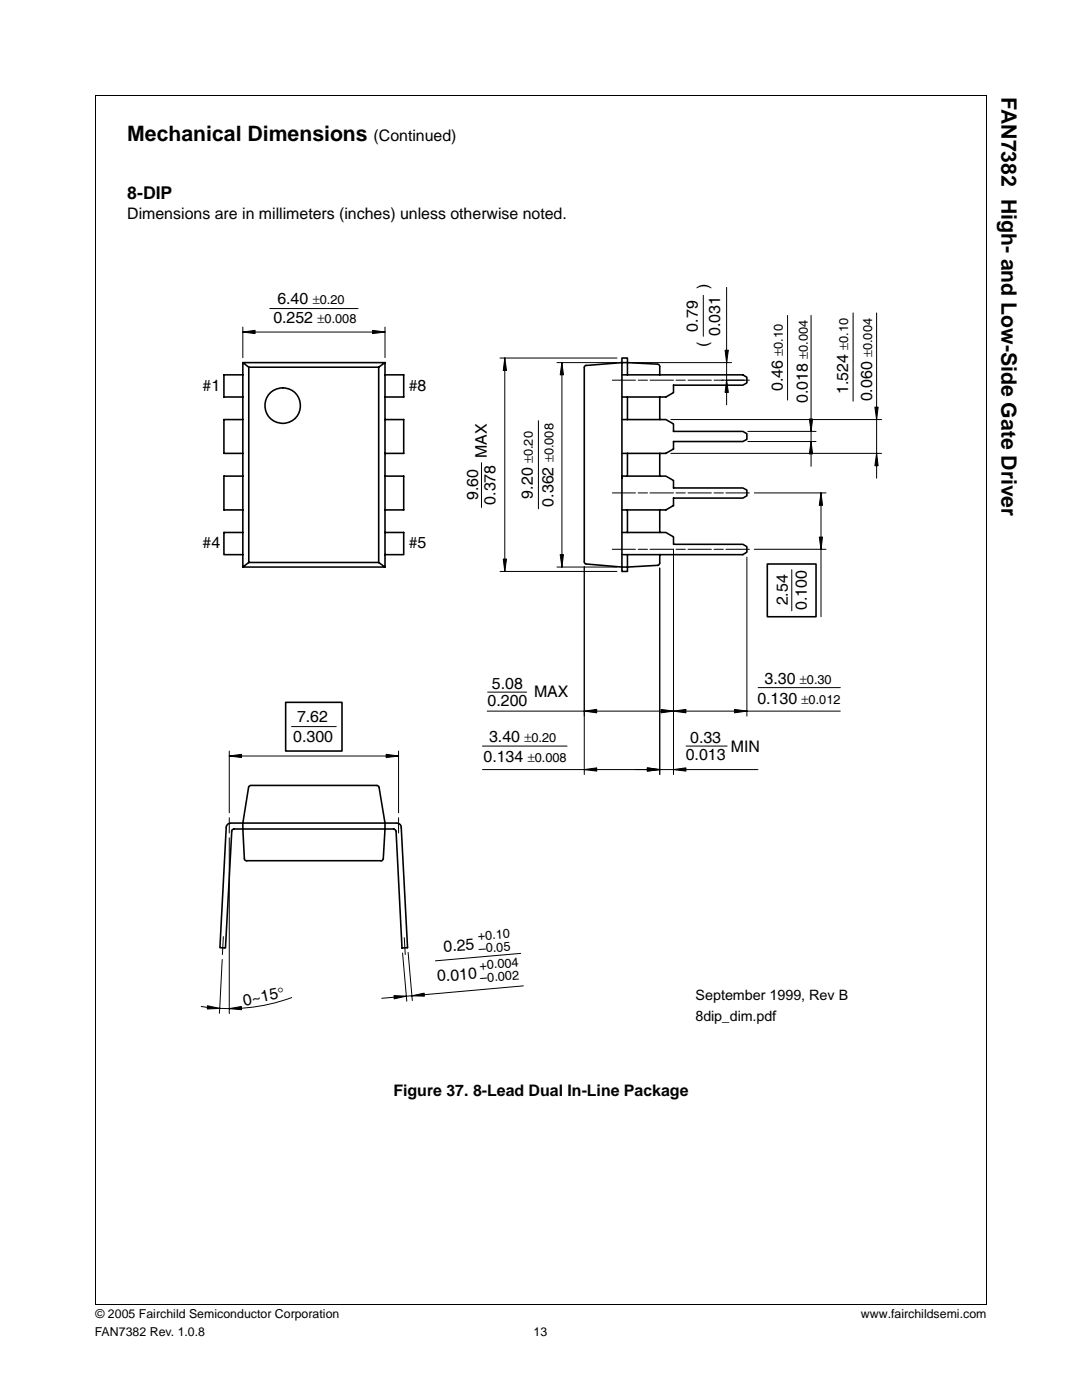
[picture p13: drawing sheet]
<svg xmlns="http://www.w3.org/2000/svg" width="216mm" height="279mm" viewBox="0 0 216 279" stroke-linecap="round" stroke-linejoin="round" font-family="sans-serif">
<defs><g id="words">
<g font-size="4.2">
<text x="199.9" y="19.4" transform="rotate(90 199.9 19.4)">FAN7382 High- and Low-Side Gate Driver</text>
<text x="25.4" y="28.2">Mechanical Dimensions</text>
</g>
<text font-size="3.5" x="25.4" y="39.8">8-DIP</text>
<g font-size="3.2">
<text x="74.5" y="28.2">(Continued)</text>
<text x="25.4" y="43.7">Dimensions are in millimeters (inches) unless otherwise noted.</text>
<text x="141.3" y="57.7" transform="rotate(-90 141.3 57.7)">)</text>
<text x="54.5" y="64.5">0.252</text>
<text x="55.3" y="60.6">6.40</text>
<text x="139.2" y="66.2" transform="rotate(-90 139.2 66.2)">0.79</text>
<text x="141.3" y="69.2" transform="rotate(-90 141.3 69.2)">(</text>
<text x="143.7" y="67.1" transform="rotate(-90 143.7 67.1)">0.031</text>
<text x="40.4" y="78">#1</text>
<text x="81.6" y="78.1">#8</text>
<text x="156.2" y="78" transform="rotate(-90 156.2 78)">0.46</text>
<text x="161.2" y="80.4" transform="rotate(-90 161.2 80.4)">0.018</text>
<text x="169.3" y="78.6" transform="rotate(-90 169.3 78.6)">1.524</text>
<text x="174" y="80.1" transform="rotate(-90 174 80.1)">0.060</text>
<text x="97.1" y="91.5" transform="rotate(-90 97.1 91.5)">MAX</text>
<text x="95.4" y="99.9" transform="rotate(-90 95.4 99.9)">9.60</text>
<text x="98.9" y="100.7" transform="rotate(-90 98.9 100.7)">0.378</text>
<text x="106.3" y="99.5" transform="rotate(-90 106.3 99.5)">9.20</text>
<text x="110.5" y="101.1" transform="rotate(-90 110.5 101.1)">0.362</text>
<text x="40.4" y="109.4">#4</text>
<text x="81.6" y="109.4">#5</text>
<text x="157.2" y="120.8" transform="rotate(-90 157.2 120.8)">2.54</text>
<text x="161" y="121.7" transform="rotate(-90 161 121.7)">0.100</text>
<text x="98.2" y="137.4">5.08</text>
<text x="152.6" y="136.4">3.30</text>
<text x="97.3" y="140.9">0.200</text>
<text x="106.6" y="139.2">MAX</text>
<text x="151.1" y="140.6">0.130</text>
<text x="58.5" y="148.1">0.300</text>
<text x="59.3" y="144.1">7.62</text>
<text x="97.6" y="148">3.40</text>
<text x="137.7" y="148.2">0.33</text>
<text x="96.5" y="152">0.134</text>
<text x="136.8" y="151.7">0.013</text>
<text x="145.8" y="150.1">MIN</text>
<text x="88.6" y="190" transform="rotate(-4 88.6 190)">0.25</text>
<text x="87.3" y="195.9" transform="rotate(-4 87.3 195.9)">0.010</text>
<text x="48.7" y="200.7" transform="rotate(-12 48.7 200.7)">0~15°</text>
<text x="78.5" y="218.6">Figure 37. 8-Lead Dual In-Line Package</text>
</g>
<g font-size="2.9">
<text x="138.8" y="203.7">8dip_dim.pdf</text>
<text x="138.8" y="199.6">September 1999, Rev B</text>
</g>
<g font-size="2.5">
<text x="62.4" y="60.6">±0.20</text>
<text x="63.4" y="64.5">±0.008</text>
<text x="156.2" y="71" transform="rotate(-90 156.2 71)">±0.10</text>
<text x="161.2" y="71.6" transform="rotate(-90 161.2 71.6)">±0.004</text>
<text x="169.3" y="69.8" transform="rotate(-90 169.3 69.8)">±0.10</text>
<text x="174" y="71.3" transform="rotate(-90 174 71.3)">±0.004</text>
<text x="106.3" y="92.4" transform="rotate(-90 106.3 92.4)">±0.20</text>
<text x="110.5" y="92.2" transform="rotate(-90 110.5 92.2)">±0.008</text>
<text x="159.6" y="136.4">±0.30</text>
<text x="160" y="140.6">±0.012</text>
<text x="104.7" y="148">±0.20</text>
<text x="105.3" y="152">±0.008</text>
<text x="95.4" y="187.6" transform="rotate(-4 95.4 187.6)">+0.10</text>
<text x="95.6" y="190.1" transform="rotate(-4 95.6 190.1)">–0.05</text>
<text x="95.7" y="193.5" transform="rotate(-4 95.7 193.5)">+0.004</text>
<text x="95.9" y="196" transform="rotate(-4 95.9 196)">–0.002</text>
<text x="19" y="263">© 2005 Fairchild Semiconductor Corporation</text>
<text x="171.8" y="263">www.fairchildsemi.com</text>
<text x="18.9" y="266.7">FAN7382 Rev. 1.0.8</text>
<text x="106.5" y="266.7">13</text>
</g>
</g></defs>
<path d="M19 19v241.3M19 19.1h177.9M196.8 19.1v241.3M19 260.3h177.8" fill="none" stroke="#000" stroke-width=".2"/>
<path d="M33.3 50.9h149.3v157h-149.3z" fill="#fff"/>
<g fill="none" stroke="#000" stroke-width=".2">
<path d="M140.3 58.9v8.2M145 57.3v23.5M48.5 66.3h28.3M48.5 65.3v6.1M53.8 61.6h17.6M76.8 65.3v6.1M99.8 71.5h23.3M100.7 71.5v42.5M111.1 72.4h12M112.1 72.4v40.8M122.2 75.9h4.6M126.2 72.4h19.8"/>
<path d="M127.3 75.9h1.9M129.7 75.9h4.7M134.9 75.9h1.9M137.3 75.9h4.6M142.5 75.9h7M157.1 63v16.8M161.8 63v30.1M170.2 62.5v17.6M174.9 62.5v32.9M96.1 92.3v9M107.4 84v17.5M122.2 98.4h4.6"/>
<path d="M127.3 98.4h1.9M129.7 98.4h4.7M133.9 83.7h42M133.9 90.5h42M134.9 98.4h1.9M137.3 98.4h4.6M142.5 98.4h1.8M144.8 98.4h4.7M149.2 88.1h13.6M149.2 86.1h13.6M150.5 98.4h14.3M163.8 98.4v24.7"/>
<path d="M99.8 114h23.3M111.1 113.2h12M116.6 113.1v41.5M122.2 109.6h4.6M127.3 109.6h1.9M129.7 109.6h4.7v45M131.6 113.4v41.2M134.9 109.6h1.9M137.3 109.6h4.6M142.5 109.6h1.8M144.8 109.6h4.7M149 111.2v31.7"/>
<path d="M150.5 109.6h14.3M158 113.7v8.2M97.3 138.1h7.8M151.3 137.2h16.4M45.7 149.9v12.3M45.7 150.9h33.8M58.2 145h8.9M79.5 149.9v12.3M96.3 153.6h54.9M96.3 148.9h16.9M97.2 141.9h70.5M129.2 153.2l2.4 .4-2.4 .3z"/>
<path d="M136.9 148.9h8.2M45.7 163.2v3M45.7 167.2v35.1M79.5 163.2v3M44.3 191.5l-.5 10.7M44.6 186.9l-.2 3.6M58.2 199.1a36.2 36.2 0 0 1-18.1 1.8M80.3 190.2l.9 9.6M80.7 187.1l.2 3.4M81.4 190.1l.9 9.6M103.9 190.3l-17 1.5M104.4 196.8l-28.2 2.4"/>
</g>
<g fill="none" stroke="#000" stroke-width=".32">
<path d="M48.5 74.8h-3.8v4.4h3.8M48.5 72.4l1.1 .9M75.6 73.3h-26v39h26M75.6 73.3v39M76.8 72.4h-28.3v40.8h28.3M76.8 74.8h3.8v4.4h-3.8M76.8 72.4l-1.2 .9M76.8 72.4v40.8M117 72.9l-.4 .2v.2v38.8l.1 .4 .3 .1M124.1 74.8h24.1l.8 .5v1.1l-.8 .5h-13.8v1.5l-1.5 .8h-8.8M124.1 72.4v-.9h1.1v.9M124.1 72.4l-7.1 .5"/>
<path d="M124.1 72.4h1.1M124.1 72.4v40.8M125.2 72.4l6 .3 .3 .1 .1 .3v1.7M125.2 72.4v2.4M125.2 79.2v4.5M131.6 79.2v4.5M48.5 83.7h-3.8v6.8h3.8M48.5 95h-3.8v6.8h3.8M76.8 83.7h3.8v6.8h-3.8M76.8 95h3.8v6.8h-3.8M124.1 95h1.1M124.1 83.7h1.1"/>
<path d="M125.2 95h7.7l1.5 .9v1.5h13.8l.8 .4v1.1l-.8 .5h-13.8v1.5l-1.5 .9h-8.8M125.2 83.7h7.7l1.5 .9v1.5h13.8l.8 .5v1.1l-.8 .4h-13.8v1.5l-1.5 .9h-8.8M125.2 90.5v4.5M131.6 90.5v4.5M48.5 106.3h-3.8v4.4h3.8M49.6 112.3l-1.1 .9M75.6 112.3l1.2 .9M76.8 106.3h3.8v4.4h-3.8M117 112.6l7.1 .6M124.1 113.2v.8h1.1v-.8M124.1 113.2h1.1M124.1 106.3h1.1"/>
<path d="M125.2 106.3h7.7l1.5 .8v1.5h13.8l.8 .5v1.1l-.8 .5h-24.1M125.2 101.8v4.5M125.2 110.7v2.5M131.6 110.7v1.7l-.2 .4-6.2 .4M131.6 101.8v4.5M153.1 112.6h9.7v10.5h-9.7zM57 140.2h11.2v9.7h-11.2zM46 164.3a.82 .82 0 0 0-.9 .8l-1.2 24 1.1 .1 1.2-23.3M46.1 164.3h30.7l-1.2-7.4-.4-.1h-25.3l-.3 .3-1.1 7.2 .3 7.1 .2 .3 .2 .1M49.2 171.8h26.8M79.2 164.3h-2.4l-.3 7.1-.3 .4h-.2M79.2 164.3a.81 .81 0 0 1 .9 .8l1.2 24-1.1 .1-1.2-23.3-.2-.3-.2-.2h-31.9l-.4 .2-.1 .3"/>
<circle cx="56.4" cy="81" r="3.6"/>
</g>
<g fill="#000" stroke="#000" stroke-width=".2">
<path d="M48.5 66.3l2.4-.4v.7zM74.3 65.9l2.5 .4-2.5 .3zM100.7 71.5l.4 2.4h-.7zM112.1 72.4l.3 2.4h-.6zM145 75.9l.3 2.4h-.6zM144.7 69.9h.6l-.3 2.5zM161.8 88.1l.3 2.5h-.6zM161.5 83.6h.6l-.3 2.5zM163.8 98.4l.3 2.5h-.6zM174.6 81.3h.6l-.3 2.4zM174.9 90.5l.3 2.5h-.6zM100.4 111.6h.7l-.4 2.4z"/>
<path d="M111.8 110.7h.6l-.3 2.5zM163.5 107.2h.6l-.3 2.4zM45.7 150.9l2.5-.4v.7zM77 150.5l2.5 .4-2.5 .3zM116.6 153.6l2.5-.4v.7zM116.6 141.9l2.5-.3v.7zM129.2 153.2l2.4 .4-2.4 .3zM134.4 153.6l2.5-.4v.7zM131.9 141.6l2.5 .3-2.5 .4zM134.4 141.9l2.5-.3v.7zM146.6 141.6l2.4 .3-2.4 .4zM78.6 198.7l2.5 .1-2.4 .5z"/>
<path d="M82.2 198.7l2.4-.5 .1 .6zM41.4 200.7l2.4 .6-2.4 .1zM45.7 201.3l2.5-.4v.6z"/>
</g>
<use href="#words"/>
</svg>
